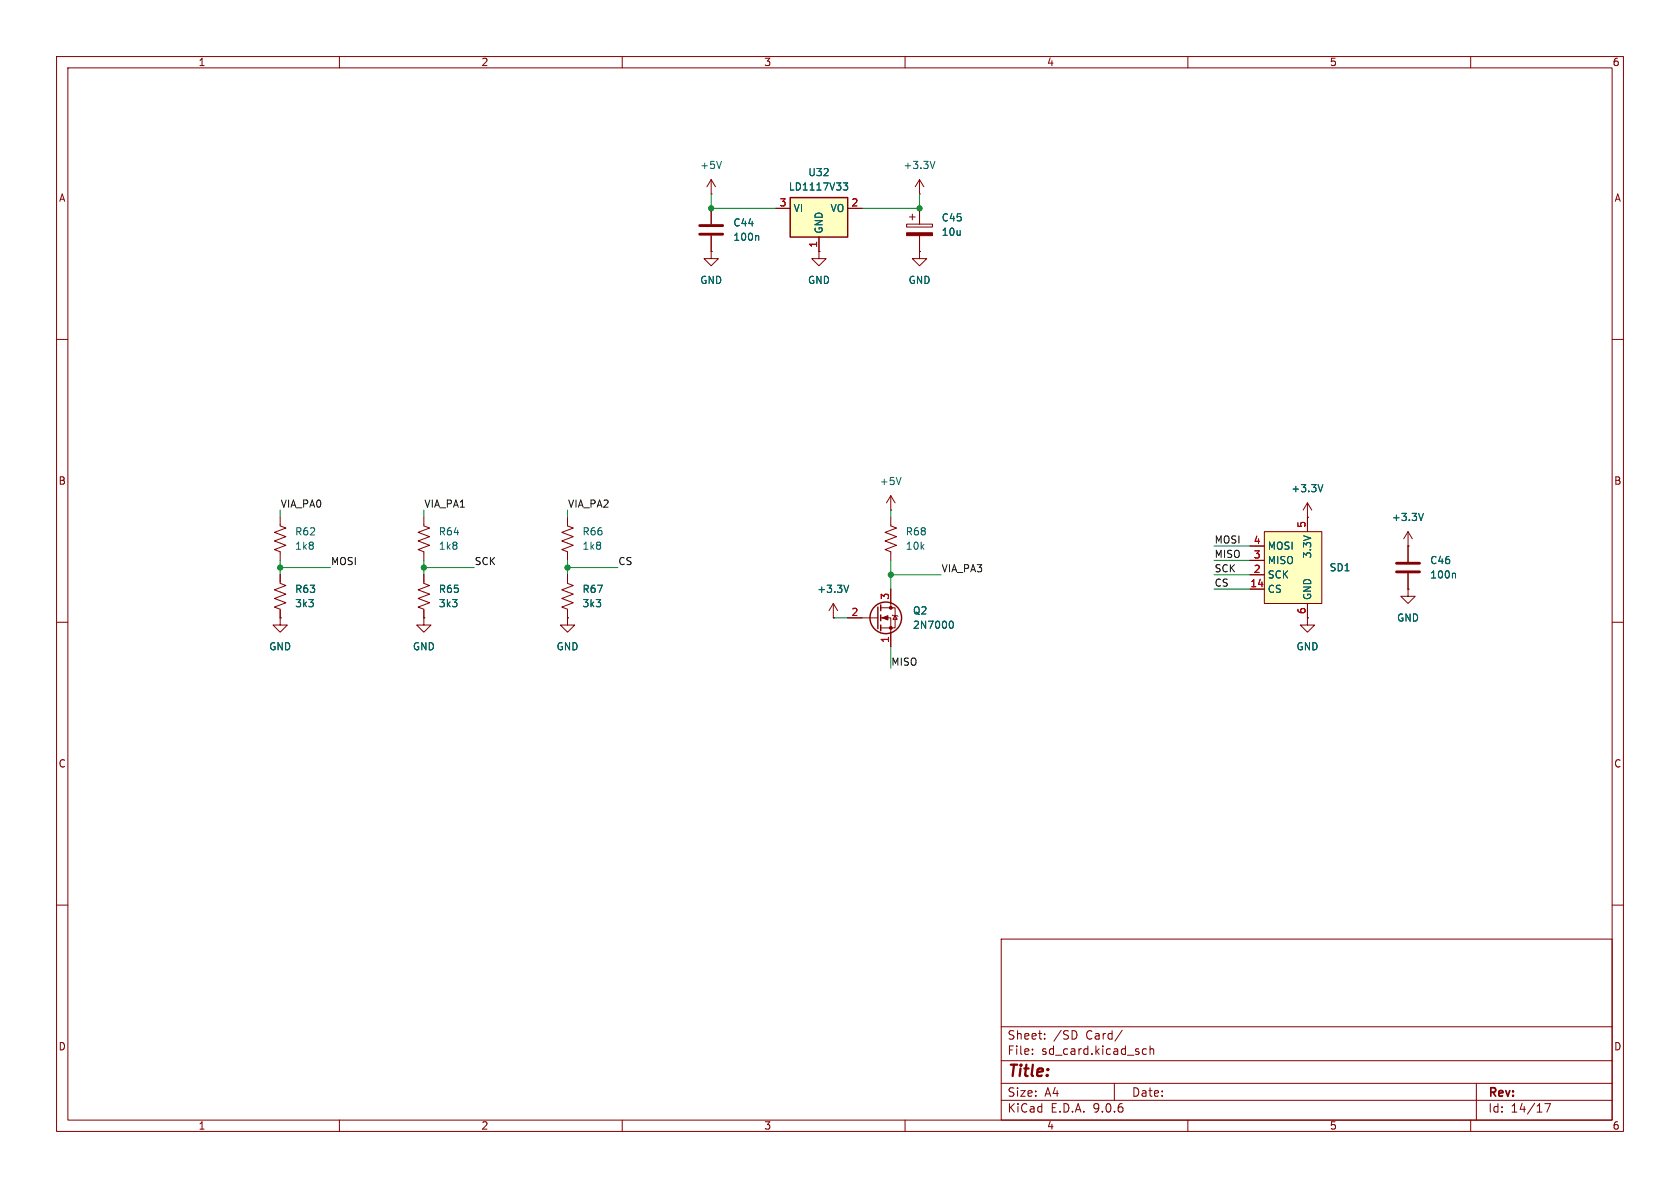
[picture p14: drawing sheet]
<svg xmlns="http://www.w3.org/2000/svg" width="297mm" height="210mm" viewBox="0 0 297 210" stroke-linecap="round" stroke-linejoin="round" font-family="sans-serif">
<defs><g id="words">
<text font-size="2.8" fill="#840000" x="178" y="190.9">Title:</text>
<g font-size="2.1" fill="#840000">
<text x="178" y="184">Sheet:</text>
<text x="186.2" y="184">/SD</text>
<text x="192" y="184">Card/</text>
<text x="178" y="186.7">File:</text>
<text x="184.1" y="186.7">sd_card.kicad_sch</text>
<text x="178" y="196.9">KiCad</text>
<text x="178" y="194.1">Size:</text>
<text x="184.7" y="194.1">A4</text>
<text x="185.7" y="196.9">E.D.A.</text>
<text x="193.3" y="196.9">9.0.6</text>
<text x="200" y="194.1">Date:</text>
<text x="263" y="194.3">Rev:</text>
<text x="263" y="196.9">Id:</text>
<text x="267.1" y="196.9">14/17</text>
</g>
<g font-size="1.8" fill="#840000">
<text x="35" y="11.9">1</text>
<text x="85" y="11.9">2</text>
<text x="135" y="11.9">3</text>
<text x="185" y="11.9">4</text>
<text x="235" y="11.9">5</text>
<text x="285" y="11.9">6</text>
<text x="10.3" y="35.9">A</text>
<text x="285.3" y="35.9">A</text>
<text x="10.3" y="85.9">B</text>
<text x="285.3" y="85.9">B</text>
<text x="10.3" y="135.9">C</text>
<text x="285.3" y="135.9">C</text>
<text x="10.3" y="185.9">D</text>
<text x="285.3" y="185.9">D</text>
<text x="35" y="199.9">1</text>
<text x="85" y="199.9">2</text>
<text x="135" y="199.9">3</text>
<text x="185" y="199.9">4</text>
<text x="235" y="199.9">5</text>
<text x="285" y="199.9">6</text>
</g>
<g font-size="1.8" fill="#006464">
<text x="123.7" y="30.1">+5V</text>
<text x="139.4" y="33.9">LD1117V33</text>
<text x="142.8" y="31.3">U32</text>
<text x="159.6" y="30.1">+3.3V</text>
<text x="129.5" y="40.2">C44</text>
<text x="140.2" y="37.7">VI</text>
<text x="145.6" y="41.4" transform="rotate(-90 145.6 41.4)">GND</text>
<text x="146.7" y="37.7">VO</text>
<text x="166.4" y="39.3">C45</text>
<text x="166.4" y="41.9">10u</text>
<text x="129.5" y="42.8">100n</text>
<text x="123.7" y="50.4">GND</text>
<text x="142.7" y="50.4">GND</text>
<text x="160.5" y="50.4">GND</text>
<text x="155.4" y="86">+5V</text>
<text x="228.2" y="87.2">+3.3V</text>
<text x="52.1" y="94.8">R62</text>
<text x="77.5" y="94.8">R64</text>
<text x="102.9" y="94.8">R66</text>
<text x="160" y="94.8">R68</text>
<text x="246" y="92.3">+3.3V</text>
<text x="52.1" y="97.4">1k8</text>
<text x="77.5" y="97.4">1k8</text>
<text x="102.9" y="97.4">1k8</text>
<text x="160" y="97.4">10k</text>
<text x="224" y="97.4">MOSI</text>
<text x="224" y="99.9">MISO</text>
<text x="232" y="98.8" transform="rotate(-90 232 98.8)">3.3V</text>
<text x="235" y="101.2">SD1</text>
<text x="252.7" y="99.9">C46</text>
<text x="52.1" y="107.5">3k3</text>
<text x="52.1" y="105">R63</text>
<text x="77.5" y="107.5">3k3</text>
<text x="77.5" y="105">R65</text>
<text x="102.9" y="107.5">3k3</text>
<text x="102.9" y="105">R67</text>
<text x="144.4" y="105">+3.3V</text>
<text x="224" y="102.5">SCK</text>
<text x="224" y="105">CS</text>
<text x="232" y="106.2" transform="rotate(-90 232 106.2)">GND</text>
<text x="252.7" y="102.5">100n</text>
<text x="161.3" y="108.8">Q2</text>
<text x="161.3" y="111.4">2N7000</text>
<text x="246.9" y="110.1">GND</text>
<text x="47.5" y="115.2">GND</text>
<text x="72.9" y="115.2">GND</text>
<text x="98.3" y="115.2">GND</text>
<text x="229.1" y="115.2">GND</text>
</g>
<g font-size="1.8" fill="#a90000">
<text x="137.7" y="36.6">3</text>
<text x="150.4" y="36.6">2</text>
<text x="144.5" y="43.9" transform="rotate(-90 144.5 43.9)">1</text>
<text x="230.9" y="93.4" transform="rotate(-90 230.9 93.4)">5</text>
<text x="221.5" y="96.3">4</text>
<text x="221.5" y="98.8">3</text>
<text x="221.5" y="101.3">2</text>
<text x="157.2" y="106.1" transform="rotate(-90 157.2 106.1)">3</text>
<text x="220.9" y="103.9">14</text>
<text x="150.4" y="109">2</text>
<text x="157.2" y="113.7" transform="rotate(-90 157.2 113.7)">1</text>
<text x="230.9" y="108.7" transform="rotate(-90 230.9 108.7)">6</text>
</g>
<g font-size="1.8" fill="#0f0f0f">
<text x="49.5" y="89.8">VIA_PA0</text>
<text x="74.9" y="89.8">VIA_PA1</text>
<text x="100.3" y="89.8">VIA_PA2</text>
<text x="58.4" y="100">MOSI</text>
<text x="83.8" y="100">SCK</text>
<text x="109.2" y="100">CS</text>
<text x="166.4" y="101.3">VIA_PA3</text>
<text x="214.6" y="101.3">SCK</text>
<text x="214.6" y="98.7">MISO</text>
<text x="214.6" y="96.2">MOSI</text>
<text x="214.6" y="103.8">CS</text>
<text x="157.5" y="117.8">MISO</text>
</g>
</g></defs>
<g fill="none" stroke="#840000" stroke-width=".18">
<path d="M10 10h277v190h-277zM12 12h273v186h-273zM60 10v2M110 10v2M160 10v2M210 10v2M260 10v2M125.7 34.3h.1M125.7 31.8v2.5M125.7 36.8v2.8M125.7 31.8l-.7 1.2M125.7 31.8l.8 1.2"/>
<path d="M162.6 34.3h.1M162.6 31.8l-.8 1.2M162.6 31.8l.7 1.2M162.6 31.8v2.5M125.7 44.5v1.2h1.3l-1.3 1.3-1.2-1.3h1.2M125.7 44.5h.1M125.7 41.7v2.8M144.8 44.5v1.2h1.2l-1.2 1.3-1.3-1.3h1.3M144.8 44.5h.1M162.6 44.5v1.2h1.2l-1.2 1.3-1.3-1.3h1.3M162.6 44.5h.1M10 60h2"/>
<path d="M285 60h2M74.9 91.4v1.6l1 .3-2 .8 2 .8-2 .7 2 .8-2 .8 1 .3v1.6M157.5 90.2h.1M157.5 91.4v1.6l1 .3-2 .8 2 .8-2 .7 2 .8-2 .8 1 .3v1.6M157.5 87.6v2.6M157.5 87.6l-.8 1.3M157.5 87.6l.7 1.3M10 110h2M49.5 101.6v1.5l1 .4-2 .8 2 .7-2 .8 2 .8-2 .7 1 .4v1.5M49.5 109.2v1.3h1.3l-1.3 1.3-1.2-1.3h1.2M49.5 109.2h.1M74.9 109.2v1.3h1.3l-1.3 1.3-1.2-1.3h1.2"/>
<path d="M74.9 109.2h.1M74.9 101.6v1.5l1 .4-2 .8 2 .7-2 .8 2 .8-2 .7 1 .4v1.5M100.3 101.6v1.5l1 .4-2 .8 2 .7-2 .8 2 .8-2 .7 1 .4v1.5M100.3 109.2v1.3h1.3l-1.3 1.3-1.2-1.3h1.2M100.3 109.2h.1M147.3 109.2h.1M147.3 106.7l-.7 1.3M147.3 106.7l.8 1.3M147.3 106.7v2.5M149.9 109.2h5.3M155.7 107.4h2.5v3.6h-2.5M155.7 109.2h1.8v5.1"/>
<path d="M157.5 104.1v3.3M157.7 108.7l.2 .1h.7l.1 .2M158.2 108.8l.4 .7h-.7zM231.1 109.2v1.3h1.3l-1.3 1.3-1.2-1.3h1.2M231.1 109.2h.1M285 110h2M10 160h2M177 166h108v32h-108zM285 160h2M60 198v2M110 198v2M160 198v2"/>
<path d="M177 194.5h108M177 191.5h108M177 187.5h108M177 181.5h108M182.5 186.3v.1M182.5 185.5v.1M184.7 183.6v.1M184.7 182.8v.1M190.3 182.6v.7M197 191.5v3M198.4 182.1l-1.3 2M202 186.1l.2 .3 .5-.1"/>
<path d="M202.7 185.5l-.5-.1-.2 .3M203.3 185.5l.2-.1 .4 .1 .1 .9M203.3 184.9v1.5M210 198v2M260 198v2M261 191.5v6.5M273.1 195.1h1l-.6 1.5"/>
</g>
<path d="M123.7 39.9h4.1M123.7 41.4h4.1" fill="none" stroke="#840000" stroke-width=".51"/>
<path d="M127.5 28.5l-.4 1.3M165.3 28.5l-.4 1.3M133.9 41.6l.2 .2v.7M159.3 84.4l-.4 1.3M150 103.4l-.4 1.3M168 109.9l.1-.1a.68 .68 0 0 1 .5 .6 .68 .68 0 0 1-.5 .7l-.1-.1" fill="none" stroke="#006464" stroke-width=".18"/>
<g fill="none" stroke="#840000" stroke-width=".25">
<path d="M155.2 107.3v3.8M155.7 106.9v1.1M155.7 108.7v1M155.7 110.5v1"/>
<circle cx="156.6" cy="109.2" r="2.79"/>
</g>
<g fill="#840000" stroke="#840000" stroke-width=".18">
<path d="M156 109.2l1-.4v.8z"/>
<circle cx="157.5" cy="107.4" r=".25"/>
<circle cx="157.5" cy="111" r=".25"/>
</g>
<path d="M223.5 94h10.2v12.7h-10.2z" fill="#ffffc2"/>
<path d="M49.5 91.4v1.6l1 .3-2 .8 2 .8-2 .7 2 .8-2 .8 1 .3v1.6M221 96.5h2.5M221 99.1h2.5M223.5 94h10.2v12.7h-10.2zM231.1 91.4v2.6M248.9 96.5h.1M248.9 94l-.7 1.3M248.9 94l.8 1.3M248.9 94v2.5M221 101.6h2.5M221 104.1h2.5M231.1 106.7v2.5" fill="none" stroke="#840000" stroke-width=".18"/>
<path d="M251.6 90.7l-.4 1.3" fill="none" stroke="#006464" stroke-width=".18"/>
<path d="M139.7 34.9h10.2v7h-10.2z" fill="#ffffc2"/>
<path d="M139.7 34.9h10.2v7h-10.2z" fill="none" stroke="#840000" stroke-width=".25"/>
<g fill="none" stroke="#840000" stroke-width=".18">
<path d="M125.7 36.8v2.8M137.2 36.8h2.5M149.9 36.8h2.5M160.3 39.6h4.5v.5h-4.5zM160.8 38.4h1M161.3 37.8v1.1M162.6 36.8v2.8M125.7 44.5h.1M125.7 41.7v2.8M144.8 44.5h.1M144.8 41.9v2.6M162.6 44.5h.1"/>
<path d="M162.6 41.7v2.8M100.3 91.4v1.6l1 .3-2 .8 2 .8-2 .7 2 .8-2 .8 1 .3v1.6M221 96.5h2.5M221 99.1h2.5M231.1 91.4h.1M231.1 88.9l-.7 1.3M231.1 88.9l.8 1.3M231.1 88.9v5.1M248.9 96.5h.1M248.9 96.5v2.8M49.5 109.2h.1M49.5 101.6v1.3"/>
<path d="M49.5 108v1.2M74.9 109.2h.1M74.9 101.6v1.3M74.9 108v1.2M100.3 109.2h.1M100.3 101.6v1.3M100.3 108v1.2M147.3 109.2h.1M149.9 109.2h2.5M157.5 104.1v2.6M157.5 111.8v2.5M221 101.6h2.5"/>
<path d="M221 104.1h2.5M231.1 109.2h.1M231.1 106.7v2.5M248.9 104.1v1.3h1.3l-1.3 1.3-1.3-1.3h1.3M248.9 104.1h.1M248.9 101.3v2.8"/>
</g>
<path d="M149.1 32.3h.8l-.5 .5 .4 .1 .1 .5-.3 .2h-.3M133.9 41.6l.2 .2v.7M233.9 85.7l-.5 1.2M251.6 90.7l-.4 1.3M150 103.4l-.4 1.3M168 109.9l.1-.1a.68 .68 0 0 1 .5 .6 .68 .68 0 0 1-.5 .7l-.1-.1M257.1 101.3l.2 .2v.7" fill="none" stroke="#006464" stroke-width=".18"/>
<path d="M160.3 41.1h4.5v.6h-4.5z" fill="#840000" stroke="#840000" stroke-width=".18"/>
<path d="M246.9 99.6h4.1M246.9 101.1h4.1" fill="none" stroke="#840000" stroke-width=".51"/>
<g fill="none" stroke="#009600" stroke-width=".18">
<path d="M125.7 34.3v2.5h11.5M162.6 34.3v2.5h-10.2M49.5 90.2v1.2M49.5 99.1v2.5M74.9 90.2v1.2M74.9 99.1v2.5M100.3 90.2v1.2M100.3 99.1v2.5M157.5 90.2v1.2M157.5 99.1v5M214.6 96.5h6.4M214.6 99.1h6.4"/>
<path d="M49.5 100.3h8.9M74.9 100.3h8.9M100.3 100.3h8.9M147.3 109.2h2.6M157.5 114.3v3.8M157.5 101.6h8.9M214.6 104.1h6.4M214.6 101.6h6.4"/>
</g>
<g fill="#009600" stroke="#009600" stroke-width=".18">
<circle cx="100.3" cy="100.3" r=".46"/>
<circle cx="49.5" cy="100.3" r=".46"/>
<circle cx="74.9" cy="100.3" r=".46"/>
<circle cx="162.6" cy="36.8" r=".46"/>
<circle cx="125.7" cy="36.8" r=".46"/>
<circle cx="157.5" cy="101.6" r=".46"/>
</g>
<use href="#words"/>
</svg>
